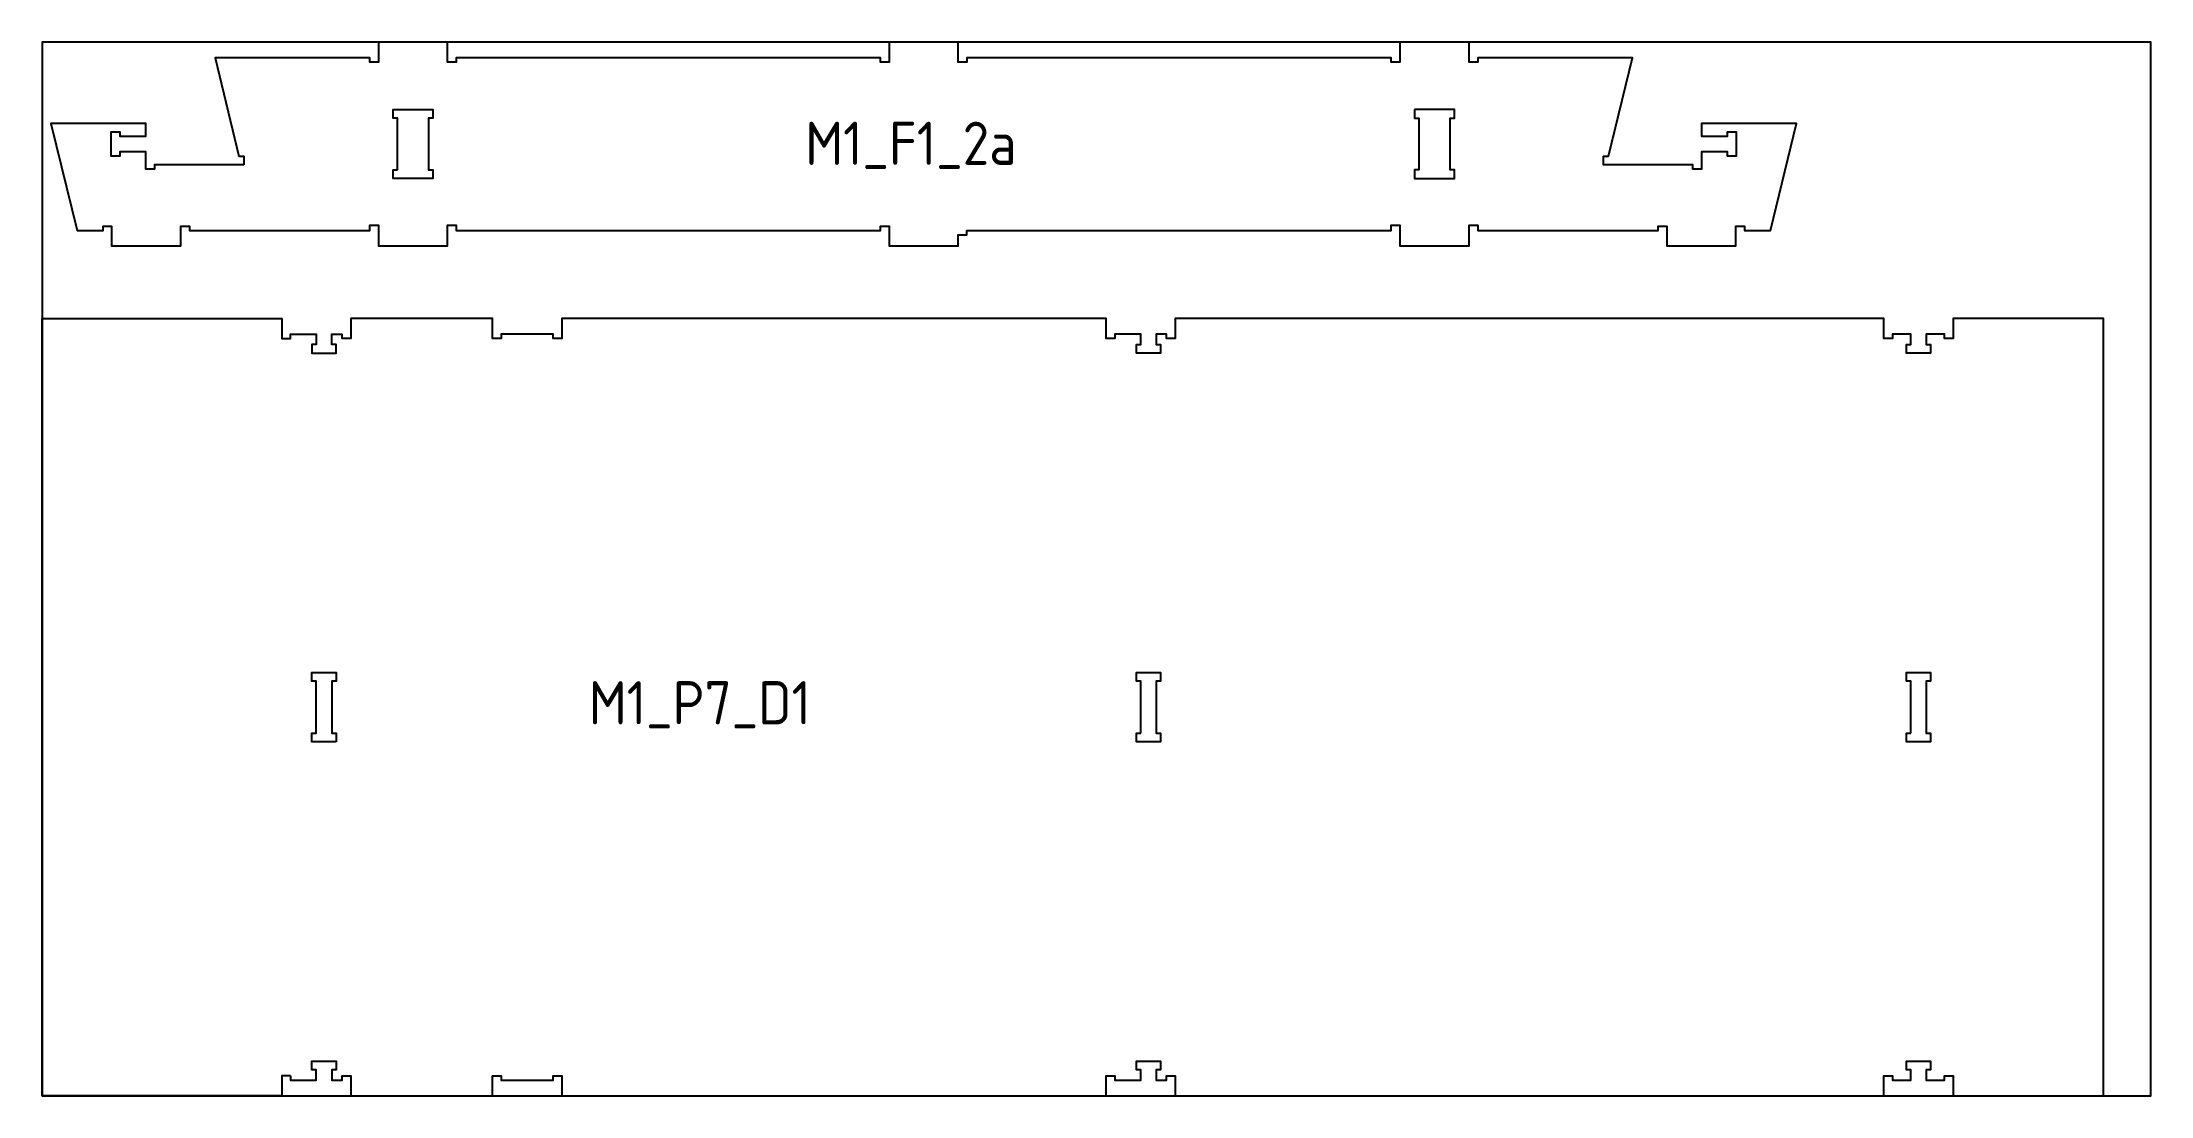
# Model space of a CAD drawing. Header units: millimetres. Extents: x -18174 to 50972, y 6312 to 16778.
# Drawn here: x 272 to 2712, y 10273 to 11493 of the extents above; entities that cross this region are included whole.
import ezdxf

# ---------------------------------------------------------------- set-up
doc = ezdxf.new("R2010")
doc.units = ezdxf.units.MM
doc.header["$MEASUREMENT"] = 0
for name, color, linetype in [('freeswerk_CODES', 50, 'Continuous'), ('freeswerk_ELEMENTEN', 7, 'Continuous'), ('freeswerk_PLATEN', 3, 'Continuous')]:
    doc.layers.add(name, color=color, linetype=linetype)

msp = doc.modelspace()

# ---------------------------------------------------------------- linework, layer by layer
at = {"layer": 'freeswerk_ELEMENTEN'}
for points in [[(505.8, 11350.5), (402.3, 11350.5), (402.3, 11345.5), (392.3, 11345.5), (392.3, 11365.5), (362.3, 11365.5), (362.3, 11360.5), (352.3, 11360.5), (352.3, 11388.5), (362.3, 11388.5), (362.3, 11383.5), (392.3, 11383.5), (392.3, 11398.5), (282.3, 11398.5), (312.7, 11274.5), (342.7, 11274.5), (342.7, 11279.5), (352.7, 11279.5), (352.7, 11256.5), (432.7, 11256.5), (432.7, 11279.5), (442.7, 11279.5), (442.7, 11274.5), (651.4, 11274.5), (651.4, 11280.5), (661.4, 11280.5), (661.4, 11256.5), (741.4, 11256.5), (741.4, 11280.5), (751.4, 11280.5), (751.4, 11274.5), (1242.4, 11274.5), (1242.4, 11279.5), (1252.4, 11279.5), (1252.4, 11256.5), (1332.4, 11256.5), (1332.4, 11269.5), (1342.4, 11269.5), (1342.4, 11274.5), (1833.4, 11274.5), (1833.4, 11280.5), (1843.4, 11280.5), (1843.4, 11256.5), (1923.4, 11256.5), (1923.4, 11280.5), (1933.4, 11280.5), (1933.4, 11274.5), (2142.1, 11274.5), (2142.1, 11279.5), (2152.1, 11279.5), (2152.1, 11256.5), (2232.1, 11256.5), (2232.1, 11279.5), (2242.1, 11279.5), (2242.1, 11274.5), (2272.4, 11274.5), (2302.4, 11398.5), (2192.4, 11398.5), (2192.4, 11383.5), (2222.4, 11383.5), (2222.4, 11388.5), (2232.4, 11388.5), (2232.4, 11360.5), (2222.4, 11360.5), (2222.4, 11365.5), (2192.4, 11365.5), (2192.4, 11345.5), (2182.4, 11345.5), (2182.4, 11350.5), (2078.8, 11350.5), (2078.8, 11360.5), (2084.8, 11360.5), (2112.4, 11474.5), (1933.4, 11474.5), (1933.4, 11469.5), (1923.4, 11469.5), (1923.4, 11492.5), (1843.4, 11492.5), (1843.4, 11469.5), (1833.4, 11469.5), (1833.4, 11474.5), (1342.4, 11474.5), (1342.4, 11469.5), (1332.4, 11469.5), (1332.4, 11492.5), (1252.4, 11492.5), (1252.4, 11469.5), (1242.4, 11469.5), (1242.4, 11474.5), (751.4, 11474.5), (751.4, 11469.5), (741.4, 11469.5), (741.4, 11492.5), (661.4, 11492.5), (661.4, 11469.5), (651.4, 11469.5), (651.4, 11474.5), (472.3, 11474.5), (499.9, 11360.5), (505.8, 11360.5)], [(683.4, 11344.5), (683.4, 11404.5), (678.4, 11404.5), (678.4, 11414.5), (724.4, 11414.5), (724.4, 11404.5), (719.4, 11404.5), (719.4, 11344.5), (724.4, 11344.5), (724.4, 11334.5), (678.4, 11334.5), (678.4, 11344.5)], [(1860.4, 11414.5), (1860.4, 11404.5), (1865.4, 11404.5), (1865.4, 11344.5), (1860.4, 11344.5), (1860.4, 11334.5), (1906.4, 11334.5), (1906.4, 11344.5), (1901.4, 11344.5), (1901.4, 11404.5), (1906.4, 11404.5), (1906.4, 11414.5)], [(612.5, 10682.5), (584.5, 10682.5), (584.5, 10692.5), (589.5, 10692.5), (589.5, 10752.5), (584.5, 10752.5), (584.5, 10762.5), (612.5, 10762.5), (612.5, 10752.5), (607.5, 10752.5), (607.5, 10692.5), (612.5, 10692.5)], [(1543.5, 10692.5), (1543.5, 10752.5), (1538.5, 10752.5), (1538.5, 10762.5), (1566.5, 10762.5), (1566.5, 10752.5), (1561.5, 10752.5), (1561.5, 10692.5), (1566.5, 10692.5), (1566.5, 10682.5), (1538.5, 10682.5), (1538.5, 10692.5)], [(2434.5, 10692.5), (2434.5, 10752.5), (2429.5, 10752.5), (2429.5, 10762.5), (2457.5, 10762.5), (2457.5, 10752.5), (2452.5, 10752.5), (2452.5, 10692.5), (2457.5, 10692.5), (2457.5, 10682.5), (2429.5, 10682.5), (2429.5, 10692.5)]]:
    msp.add_lwpolyline(points, close=True, dxfattribs=at)
for points in [[(559.5, 10295.5), (549.5, 10295.5), (549.5, 10272.5), (272.3, 10272.5), (272.3, 11172.5), (549.5, 11172.5), (549.5, 11149.5), (559.5, 11149.5), (559.5, 11154.5), (589.5, 11154.5), (589.5, 11142.5), (584.5, 11142.5), (584.5, 11132.5), (612.5, 11132.5), (612.5, 11142.5), (607.5, 11142.5), (607.5, 11154.5), (619.5, 11154.5)], [(559.5, 10295.5), (559.5, 10290.5), (589.5, 10290.5), (589.5, 10302.5), (584.5, 10302.5), (584.5, 10312.5), (612.5, 10312.5), (612.5, 10302.5), (607.5, 10302.5), (607.5, 10290.5), (619.5, 10290.5), (619.5, 10295.5), (629.5, 10295.5), (629.5, 10272.5), (793.5, 10272.5), (793.5, 10295.5), (803.5, 10295.5), (803.5, 10290.5), (863.5, 10290.5), (863.5, 10295.5), (873.5, 10295.5), (873.5, 10272.5), (1503.5, 10272.5), (1503.5, 10295.5), (1513.5, 10295.5), (1513.5, 10290.5), (1543.5, 10290.5), (1543.5, 10302.5), (1538.5, 10302.5), (1538.5, 10312.5), (1566.5, 10312.5), (1566.5, 10302.5), (1561.5, 10302.5), (1561.5, 10290.5), (1573.5, 10290.5), (1573.5, 10295.5), (1583.5, 10295.5), (1583.5, 10272.5), (2403.5, 10272.5), (2403.5, 10295.5), (2413.5, 10295.5), (2413.5, 10290.5), (2434.5, 10290.5), (2434.5, 10302.5), (2429.5, 10302.5), (2429.5, 10312.5), (2457.5, 10312.5), (2457.5, 10302.5), (2452.5, 10302.5), (2452.5, 10290.5), (2473.5, 10290.5), (2473.5, 10295.5), (2483.5, 10295.5), (2483.5, 10272.5), (2657.7, 10272.5), (2657.7, 11172.5), (2483.5, 11172.5), (2483.5, 11149.5), (2473.5, 11149.5), (2473.5, 11154.5), (2452.5, 11154.5), (2452.5, 11142.5), (2457.5, 11142.5), (2457.5, 11132.5), (2429.5, 11132.5), (2429.5, 11142.5), (2434.5, 11142.5), (2434.5, 11154.5), (2413.5, 11154.5), (2413.5, 11149.5), (2403.5, 11149.5), (2403.5, 11172.5), (1583.5, 11172.5), (1583.5, 11149.5), (1573.5, 11149.5), (1573.5, 11154.5), (1561.5, 11154.5), (1561.5, 11142.5), (1566.5, 11142.5), (1566.5, 11132.5), (1538.5, 11132.5), (1538.5, 11142.5), (1543.5, 11142.5), (1543.5, 11154.5), (1513.5, 11154.5), (1513.5, 11149.5), (1503.5, 11149.5), (1503.5, 11172.5), (873.5, 11172.5), (873.5, 11149.5), (863.5, 11149.5), (863.5, 11154.5), (803.5, 11154.5), (803.5, 11149.5), (793.5, 11149.5), (793.5, 11172.5), (629.5, 11172.5), (629.5, 11149.5), (619.5, 11149.5), (619.5, 11154.5)]]:
    msp.add_lwpolyline(points, dxfattribs=at)
at = {"layer": 'freeswerk_PLATEN'}
msp.add_lwpolyline([(272.3, 10272.5), (2712.3, 10272.5), (2712.3, 11492.5), (272.3, 11492.5)], close=True, dxfattribs=at)

# ---------------------------------------------------------------- texts
at = {"layer": 'freeswerk_CODES', "char_height": 50, "attachment_point": 1}
for s, insert in [('{\\Fiso|c0;M1_F1_2a}', (1155.3, 11400.4)), ('{\\Fiso|c0;M1_P7_D1}', (904.9, 10752.7))]:
    msp.add_mtext_dynamic_manual_height_columns(s, width=318.081, gutter_width=1456.3, heights=[0], dxfattribs=dict(at, insert=insert))

doc.saveas('drawing.dxf')
